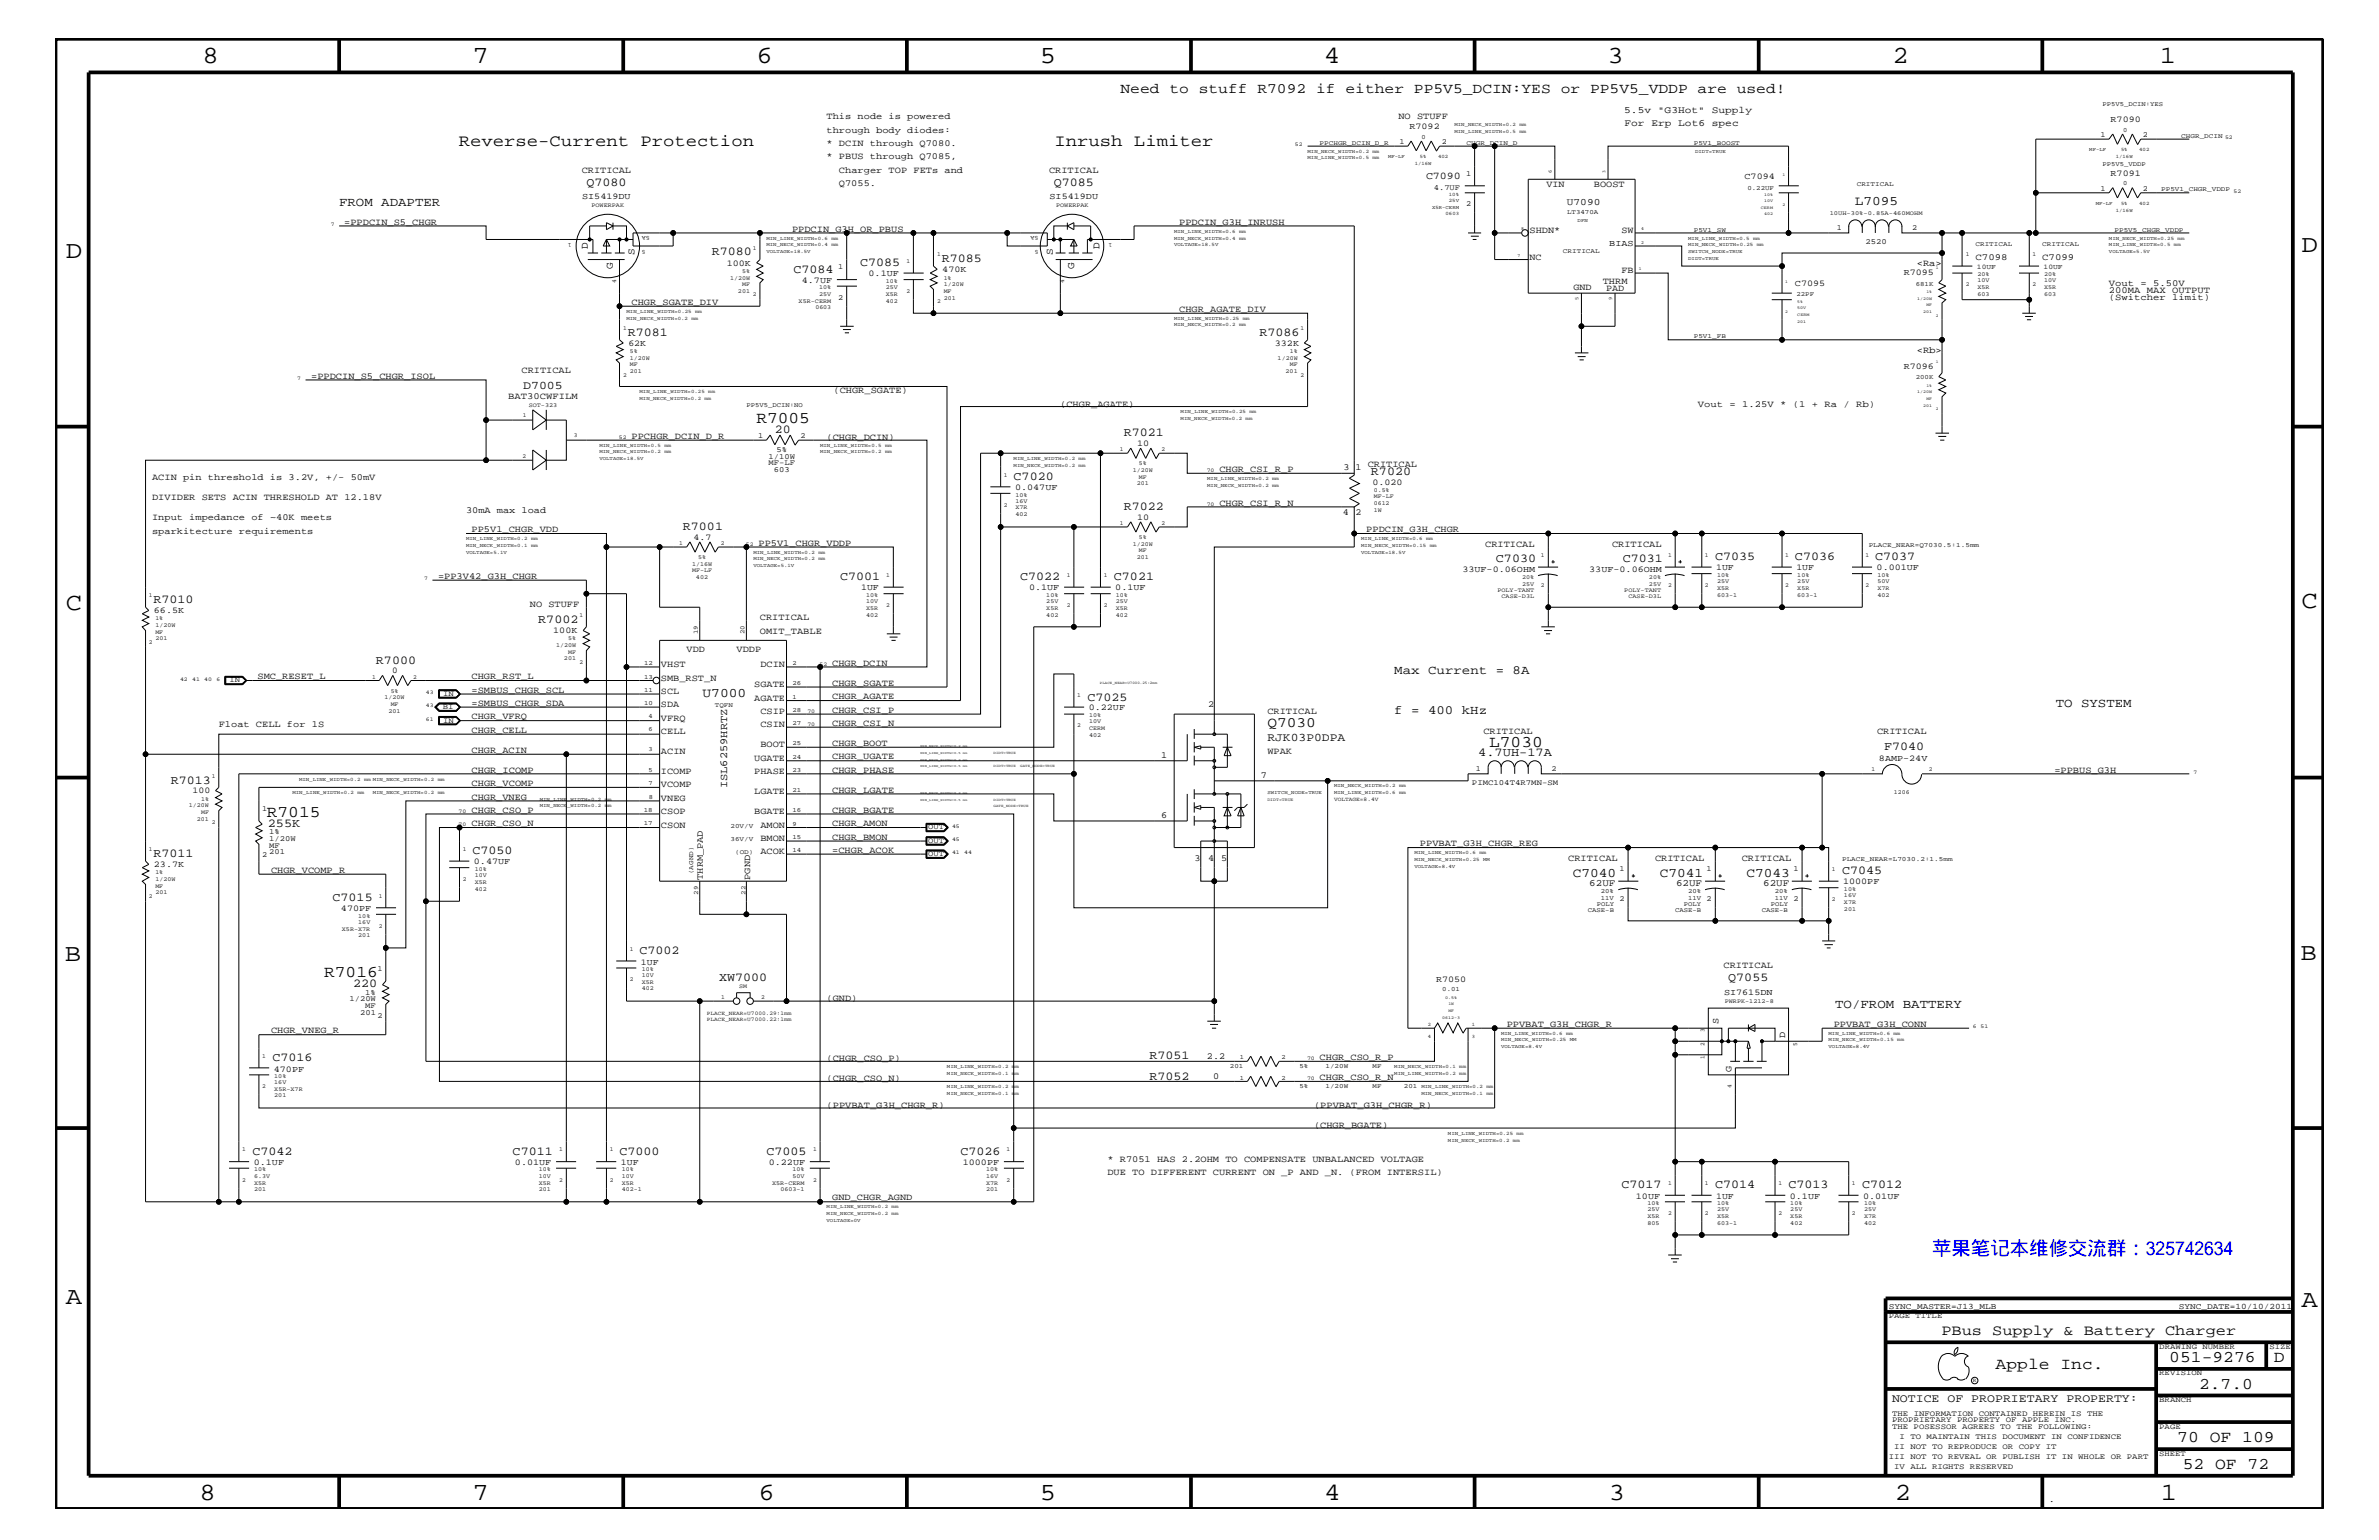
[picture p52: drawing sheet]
<svg xmlns="http://www.w3.org/2000/svg" width="432mm" height="279mm" viewBox="0 0 432 279" stroke-linecap="round" stroke-linejoin="round" font-family="sans-serif">
<defs><g id="words">
<g font-size="4.5">
<text x="36.7" y="11.5">8</text>
<text x="85.8" y="11.5">7</text>
<text x="137.3" y="11.5">6</text>
<text x="188.7" y="11.5">5</text>
<text x="240.3" y="11.5">4</text>
<text x="291.8" y="11.5">3</text>
<text x="343.5" y="11.5">2</text>
<text x="392" y="11.5">1</text>
<text x="11.9" y="46.8">D</text>
<text x="417.7" y="45.7">D</text>
<text x="11.9" y="110.6">C</text>
<text x="417.7" y="110.3">C</text>
<text x="11.8" y="174.3">B</text>
<text x="417.6" y="174.2">B</text>
<text x="11.9" y="236.7">A</text>
<text x="417.7" y="237.1">A</text>
<text x="36.2" y="272.1">8</text>
<text x="85.8" y="272.1">7</text>
<text x="137.7" y="272.1">6</text>
<text x="188.7" y="272.1">5</text>
<text x="240.4" y="272.1">4</text>
<text x="292" y="272.1">3</text>
<text x="343.9" y="272.1">2</text>
<text x="392.2" y="272.1">1</text>
</g>
<text font-size="3.5" fill="#00f" x="350.7" y="227.6">苹果笔记本维修交流群：325742634</text>
<g font-size="3">
<text x="83.3" y="26.5">Reverse-Current Protection</text>
<text x="191.4" y="26.5">Inrush Limiter</text>
<text x="137.3" y="76.8">R7005</text>
<text x="270.3" y="135.5">L7030</text>
<text x="48.4" y="148.2">R7015</text>
<text x="58.8" y="177.3">R7016</text>
<text x="362.2" y="248.4">Apple Inc.</text>
<text x="393.7" y="247.1">051-9276</text>
<text x="399.2" y="252">2.7.0</text>
<text x="412.7" y="247.1">D</text>
<text x="395.2" y="261.6">70 OF 109</text>
<text x="396.2" y="266.6">52 OF 72</text>
</g>
<text font-size="2.7" x="352.4" y="242.3">PBus Supply &amp; Battery Charger</text>
<g font-size="2.6">
<text x="203.4" y="16.8">Need to stuff R7092 if either PP5V5_DCIN:YES or PP5V5_VDDP are used!</text>
<text x="230" y="131.9">Q7030</text>
</g>
<g font-size="2.4">
<text x="336.7" y="37.3">L7095</text>
<text x="127.5" y="126.5">U7000</text>
<text x="285.5" y="159">C7040</text>
<text x="301.2" y="159">C7041</text>
<text x="317" y="159">C7043</text>
</g>
<g font-size="2.3">
<text x="61.6" y="37.4">FROM ADAPTER</text>
<text x="253.1" y="122.3">Max Current = 8A</text>
<text x="253.1" y="129.6">f = 400 kHz</text>
<text x="373.1" y="128.3">TO SYSTEM</text>
<text x="333.1" y="182.9">TO/FROM BATTERY</text>
</g>
<g font-size="2.2">
<text x="106.4" y="33.7">Q7080</text>
<text x="191.3" y="33.7">Q7085</text>
<text x="129.2" y="46.3">R7080</text>
<text x="170.9" y="47.6">R7085</text>
<text x="144" y="49.6">C7084</text>
<text x="156.1" y="48.3">C7085</text>
<text x="114" y="60.9">R7081</text>
<text x="228.6" y="60.9">R7086</text>
<text x="140.6" y="78.5">20</text>
<text x="204" y="79.2">R7021</text>
<text x="184" y="87.1">C7020</text>
<text x="248.8" y="86.2">R7020</text>
<text x="204" y="92.6">R7022</text>
<text x="124" y="96.2">R7001</text>
<text x="311.3" y="101.6">C7035</text>
<text x="325.8" y="101.6">C7036</text>
<text x="340.4" y="101.6">C7037</text>
<text x="152.5" y="105.3">C7001</text>
<text x="185.2" y="105.3">C7022</text>
<text x="202.2" y="105.3">C7021</text>
<text x="271.5" y="102.1">C7030</text>
<text x="294.6" y="102.1">C7031</text>
<text x="27.9" y="109.4">R7010</text>
<text x="97.7" y="113.1">R7002</text>
<text x="68.2" y="120.4">R7000</text>
<text x="197.4" y="127.1">C7025</text>
<text x="268.3" y="137.2">4.7UH-17A</text>
<text x="342" y="136.1">F7040</text>
<text x="31" y="142.2">R7013</text>
<text x="27.9" y="155.5">R7011</text>
<text x="48.6" y="150.1">255K</text>
<text x="85.8" y="155">C7050</text>
<text x="334.3" y="158.6">C7045</text>
<text x="60.4" y="163.5">C7015</text>
<text x="116.1" y="173.2">C7002</text>
<text x="64.1" y="179.1">220</text>
<text x="130.5" y="177.9">XW7000</text>
<text x="313.7" y="178">Q7055</text>
<text x="49.4" y="192.6">C7016</text>
<text x="208.6" y="192.2">R7051</text>
<text x="208.6" y="195.9">R7052</text>
<text x="45.8" y="209.6">C7042</text>
<text x="93" y="209.6">C7011</text>
<text x="112.4" y="209.6">C7000</text>
<text x="139.1" y="209.6">C7005</text>
<text x="174.3" y="209.6">C7026</text>
<text x="294.3" y="215.6">C7017</text>
<text x="311.3" y="215.6">C7014</text>
<text x="324.6" y="215.6">C7013</text>
<text x="338" y="215.6">C7012</text>
</g>
<g font-size="2.1">
<text x="95" y="70.6">D7005</text>
<text x="230" y="134.4">RJK03P0DPA</text>
<text x="343.4" y="254.4">NOTICE OF PROPRIETARY PROPERTY:</text>
</g>
<g font-size="1.9">
<text x="258.8" y="32.5">C7090</text>
<text x="106.7" y="45.2" transform="rotate(-90 106.7 45.2)">D</text>
<text x="115.1" y="46.3" transform="rotate(-90 115.1 46.3)">S</text>
<text x="191.1" y="46.3" transform="rotate(-90 191.1 46.3)">S</text>
<text x="199.6" y="45.2" transform="rotate(-90 199.6 45.2)">D</text>
<text x="111.3" y="48.9" transform="rotate(-90 111.3 48.9)">G</text>
<text x="195" y="48.9" transform="rotate(-90 195 48.9)">G</text>
<text x="132" y="143" transform="rotate(-90 132 143)">ISL6259HRTZ</text>
</g>
<g font-size="1.8">
<text x="294.8" y="20.4">5.5v &quot;G3Hot&quot; Supply</text>
<text x="294.9" y="22.9">For Erp Lot6 spec</text>
<text x="284.4" y="37.2">U7090</text>
<text x="288.5" y="160.7">62UF</text>
<text x="304.2" y="160.7">62UF</text>
<text x="320" y="160.7">62UF</text>
</g>
<g font-size="1.7">
<text x="150" y="21.6">This node is powered</text>
<text x="253.8" y="21.6">NO STUFF</text>
<text x="150" y="24.1">through body diodes:</text>
<text x="150" y="28.9">* PBUS through Q7085,</text>
<text x="150" y="26.5">* DCIN through Q7080.</text>
<text x="105.6" y="31.4">CRITICAL</text>
<text x="152.3" y="33.7">Q7055.</text>
<text x="152.3" y="31.4">Charger TOP FETs and</text>
<text x="190.4" y="31.4">CRITICAL</text>
<text x="280.7" y="34">VIN</text>
<text x="289.3" y="34">BOOST</text>
<text x="62.5" y="40.8">=PPDCIN_S5_CHGR</text>
<text x="214" y="40.8">PPDCIN_G3H_INRUSH</text>
<text x="143.8" y="42">PPDCIN_G3H_OR_PBUS</text>
<text x="277.6" y="47.1">NC</text>
<text x="277.6" y="42.3">SHDN*</text>
<text x="294.3" y="42.3">SW</text>
<text x="358.6" y="47.1">C7098</text>
<text x="370.7" y="47.1">C7099</text>
<text x="285.6" y="52.7">GND</text>
<text x="290.9" y="51.6">THRM</text>
<text x="291.5" y="52.8">PAD</text>
<text x="294.3" y="49.6">FB</text>
<text x="347.9" y="48.3">&lt;Ra&gt;</text>
<text x="382.8" y="51.9">Vout = 5.50V</text>
<text x="382.8" y="53.2">200MA MAX OUTPUT</text>
<text x="114.6" y="55.3">CHGR_SGATE_DIV</text>
<text x="214" y="56.6">CHGR_AGATE_DIV</text>
<text x="382.8" y="54.4">(Switcher limit)</text>
<text x="347.9" y="64">&lt;Rb&gt;</text>
<text x="56.5" y="68.7">=PPDCIN_S5_CHGR_ISOL</text>
<text x="94.7" y="67.7">CRITICAL</text>
<text x="151.3" y="71.3">(CHGR_SGATE)</text>
<text x="92.2" y="72.4">BAT30CWFILM</text>
<text x="192.4" y="73.8">(CHGR_AGATE)</text>
<text x="308.2" y="73.8">Vout = 1.25V * (1 + Ra / Rb)</text>
<text x="114.6" y="79.6">PPCHGR_DCIN_D_R</text>
<text x="150" y="79.9">(CHGR_DCIN)</text>
<text x="27.6" y="87.1">ACIN pin threshold is 3.2V, +/- 50mV</text>
<text x="221.3" y="85.6">CHGR_CSI_R_P</text>
<text x="243.8" y="85.2">3</text>
<text x="246" y="85.2">1</text>
<text x="248.2" y="84.7">CRITICAL</text>
<text x="27.6" y="94.3">Input impedance of ~40K meets</text>
<text x="27.6" y="90.7">DIVIDER SETS ACIN THRESHOLD AT 12.18V</text>
<text x="84.6" y="93.2">30mA max load</text>
<text x="221.3" y="91.7">CHGR_CSI_R_N</text>
<text x="243.8" y="93.5">4</text>
<text x="246" y="93.5">2</text>
<text x="27.6" y="96.8">sparkitecture requirements</text>
<text x="85.6" y="96.5">PP5V1_CHGR_VDD</text>
<text x="137.7" y="99">PP5V1_CHGR_VDDP</text>
<text x="248" y="96.5">PPDCIN_G3H_CHGR</text>
<text x="269.6" y="99.3">CRITICAL</text>
<text x="292.6" y="99.3">CRITICAL</text>
<text x="79.5" y="105">=PP3V42_G3H_CHGR</text>
<text x="96.2" y="110.2">NO STUFF</text>
<text x="137.9" y="112.6">CRITICAL</text>
<text x="124.6" y="118.2">VDD</text>
<text x="133.7" y="118.2">VDDP</text>
<text x="137.9" y="115">OMIT_TABLE</text>
<text x="46.7" y="123.2">SMC_RESET_L</text>
<text x="85.6" y="123.2">CHGR_RST_L</text>
<text x="85.6" y="125.7">=SMBUS_CHGR_SCL</text>
<text x="120" y="121">VHST</text>
<text x="120" y="125.9">SCL</text>
<text x="120" y="123.5">SMB_RST_N</text>
<text x="136.9" y="124.7">SGATE</text>
<text x="138" y="121">DCIN</text>
<text x="151" y="120.8">CHGR_DCIN</text>
<text x="151" y="124.4">CHGR_SGATE</text>
<text x="39.7" y="131.9">Float CELL for 1S</text>
<text x="85.6" y="130.5">CHGR_VFRQ</text>
<text x="85.6" y="128">=SMBUS_CHGR_SDA</text>
<text x="120" y="128.3">SDA</text>
<text x="120" y="130.8">VFRQ</text>
<text x="136.9" y="127.1">AGATE</text>
<text x="138" y="129.6">CSIP</text>
<text x="138" y="131.9">CSIN</text>
<text x="151" y="129.3">CHGR_CSI_P</text>
<text x="151" y="126.9">CHGR_AGATE</text>
<text x="151" y="131.7">CHGR_CSI_N</text>
<text x="219.3" y="128.3">2</text>
<text x="230" y="129.6">CRITICAL</text>
<text x="85.6" y="136.6">CHGR_ACIN</text>
<text x="85.6" y="133">CHGR_CELL</text>
<text x="120" y="136.8">ACIN</text>
<text x="120" y="133.2">CELL</text>
<text x="138" y="135.6">BOOT</text>
<text x="151" y="135.3">CHGR_BOOT</text>
<text x="151" y="137.8">CHGR_UGATE</text>
<text x="210.7" y="137.4">1</text>
<text x="230" y="136.8">WPAK</text>
<text x="269.2" y="133.2">CRITICAL</text>
<text x="340.7" y="133.2">CRITICAL</text>
<text x="85.6" y="142.6">CHGR_VCOMP</text>
<text x="85.6" y="140.2">CHGR_ICOMP</text>
<text x="120" y="140.4">ICOMP</text>
<text x="120" y="142.9">VCOMP</text>
<text x="136.9" y="140.4">PHASE</text>
<text x="136.9" y="138">UGATE</text>
<text x="151" y="143.9">CHGR_LGATE</text>
<text x="151" y="140.2">CHGR_PHASE</text>
<text x="228.9" y="141.1">7</text>
<text x="372.9" y="140.2">=PPBUS_G3H</text>
<text x="85.6" y="145.1">CHGR_VNEG</text>
<text x="85.6" y="149.9">CHGR_CSO_N</text>
<text x="85.6" y="147.5">CHGR_CSO_P</text>
<text x="120" y="145.3">VNEG</text>
<text x="120" y="147.7">CSOP</text>
<text x="136.9" y="144">LGATE</text>
<text x="136.9" y="147.7">BGATE</text>
<text x="151" y="149.9">CHGR_AMON</text>
<text x="151" y="147.5">CHGR_BGATE</text>
<text x="210.7" y="148.4">6</text>
<text x="120" y="150.1">CSON</text>
<text x="138" y="150.1">AMON</text>
<text x="138" y="152.6">BMON</text>
<text x="138" y="155">ACOK</text>
<text x="151" y="152.3">CHGR_BMON</text>
<text x="151" y="154.7">=CHGR_ACOK</text>
<text x="257.7" y="153.5">PPVBAT_G3H_CHGR_REG</text>
<text x="49.2" y="158.4">CHGR_VCOMP_R</text>
<text x="127.6" y="159.6" transform="rotate(-90 127.6 159.6)">THRM_PAD</text>
<text x="136.1" y="159.6" transform="rotate(-90 136.1 159.6)">PGND</text>
<text x="216.8" y="156.2">3</text>
<text x="219.3" y="156.2">4</text>
<text x="221.7" y="156.2">5</text>
<text x="284.6" y="156.2">CRITICAL</text>
<text x="300.4" y="156.2">CRITICAL</text>
<text x="316.1" y="156.2">CRITICAL</text>
<text x="312.8" y="175.6">CRITICAL</text>
<text x="150" y="181.6">(GND)</text>
<text x="311.9" y="185.9" transform="rotate(-90 311.9 185.9)">S</text>
<text x="49.2" y="187.5">CHGR_VNEG_R</text>
<text x="273.5" y="186.3">PPVBAT_G3H_CHGR_R</text>
<text x="324" y="188.3" transform="rotate(-90 324 188.3)">D</text>
<text x="332.8" y="186.3">PPVBAT_G3H_CONN</text>
<text x="150" y="196.2">(CHGR_CSO_N)</text>
<text x="150" y="192.6">(CHGR_CSO_P)</text>
<text x="219.1" y="192.1">2.2</text>
<text x="220.2" y="195.7">0</text>
<text x="239.5" y="195.9">CHGR_CSO_R_N</text>
<text x="239.5" y="192.3">CHGR_CSO_R_P</text>
<text x="314.3" y="194.4" transform="rotate(-90 314.3 194.4)">G</text>
<text x="150" y="201">(PPVBAT_G3H_CHGR_R)</text>
<text x="238.5" y="201">(PPVBAT_G3H_CHGR_R)</text>
<text x="238.5" y="204.7">(CHGR_BGATE)</text>
<text x="201" y="213.2">DUE TO DIFFERENT CURRENT ON _P AND _N. (FROM INTERSIL)</text>
<text x="201" y="210.8">* R7051 HAS 2.2OHM TO COMPENSATE UNBALANCED VOLTAGE</text>
<text x="151" y="217.8">GND_CHGR_AGND</text>
<text x="371.9" y="272.6">.</text>
</g>
<g font-size="1.6">
<text x="255.8" y="23.5">R7092</text>
<text x="383.1" y="22.2">R7090</text>
<text x="316.7" y="32.5">C7094</text>
<text x="383.1" y="31.9">R7091</text>
<text x="105.7" y="36.2">SI5419DU</text>
<text x="190.5" y="36.2">SI5419DU</text>
<text x="292.1" y="44.6">BIAS</text>
<text x="131.9" y="48.2">100K</text>
<text x="145.5" y="51.3">4.7UF</text>
<text x="157.6" y="50.2">0.1UF</text>
<text x="171" y="49.4">470K</text>
<text x="325.8" y="51.9">C7095</text>
<text x="345.5" y="50">R7095</text>
<text x="114" y="62.8">62K</text>
<text x="231.4" y="62.8">332K</text>
<text x="345.5" y="67">R7096</text>
<text x="206.4" y="80.9">10</text>
<text x="184.2" y="88.9">0.047UF</text>
<text x="249.1" y="88">0.020</text>
<text x="206.4" y="94.3">10</text>
<text x="125.9" y="97.9">4.7</text>
<text x="156.3" y="107.1">1UF</text>
<text x="186.8" y="107.1">0.1UF</text>
<text x="202.4" y="107.1">0.1UF</text>
<text x="265.4" y="103.7">33UF-0.06OHM</text>
<text x="288.5" y="103.7">33UF-0.06OHM</text>
<text x="311.5" y="103.5">1UF</text>
<text x="326.1" y="103.5">1UF</text>
<text x="340.6" y="103.5">0.001UF</text>
<text x="27.9" y="111.2">66.5K</text>
<text x="100.4" y="114.8">100K</text>
<text x="71.2" y="122.1">0</text>
<text x="197.6" y="128.9">0.22UF</text>
<text x="35" y="144">100</text>
<text x="341" y="138">8AMP-24V</text>
<text x="27.9" y="157.3">23.7K</text>
<text x="86" y="156.8">0.47UF</text>
<text x="334.5" y="160.5">1000PF</text>
<text x="61.9" y="165.3">470PF</text>
<text x="116.3" y="175">1UF</text>
<text x="260.6" y="178.2">R7050</text>
<text x="312.9" y="180.5">SI7615DN</text>
<text x="49.7" y="194.4">470PF</text>
<text x="46.1" y="211.4">0.1UF</text>
<text x="93.5" y="211.4">0.01UF</text>
<text x="112.7" y="211.4">1UF</text>
<text x="139.5" y="211.4">0.22UF</text>
<text x="174.8" y="211.4">1000PF</text>
<text x="296.9" y="217.5">10UF</text>
<text x="311.5" y="217.5">1UF</text>
<text x="324.9" y="217.5">0.1UF</text>
<text x="338.2" y="217.5">0.01UF</text>
</g>
<g font-size="1.5">
<text x="342.8" y="237.4">SYNC_MASTER=J13_MLB</text>
<text x="395.5" y="237.4">SYNC_DATE=10/10/2011</text>
</g>
<g font-size="1.4">
<text x="254" y="26.1">1</text>
<text x="261.7" y="26.1">2</text>
<text x="381.3" y="24.9">1</text>
<text x="389" y="24.9">2</text>
<text x="260.3" y="34.4">4.7UF</text>
<text x="266.1" y="31.9">1</text>
<text x="381.3" y="34.7">1</text>
<text x="389" y="34.7">2</text>
<text x="266.1" y="37.4">2</text>
<text x="333.4" y="41.7">1</text>
<text x="347" y="41.7">2</text>
<text x="338.6" y="44.2">2520</text>
<text x="152.1" y="48.9">1</text>
<text x="152.1" y="54.4">2</text>
<text x="137.6" y="79.4">1</text>
<text x="139.5" y="83.3">1/10W</text>
<text x="140.9" y="82">5%</text>
<text x="145.3" y="79.4">2</text>
<text x="139.5" y="84.4">MF-LF</text>
<text x="140.5" y="85.6">603</text>
<text x="41.7" y="123.8">IN</text>
<text x="80.3" y="128.7">BI</text>
<text x="80.4" y="126.3">IN</text>
<text x="80.4" y="131.1">IN</text>
<text x="267.2" y="142.4">PIMC104T4R7MN-SM</text>
<text x="267.9" y="139.8">1</text>
<text x="281.6" y="139.8">2</text>
<text x="47.6" y="147.1">1</text>
<text x="47.6" y="155.6">2</text>
<text x="48.9" y="151.3">1%</text>
<text x="48.9" y="153.8">MF</text>
<text x="48.9" y="152.6">1/20W</text>
<text x="48.9" y="155">201</text>
<text x="168.5" y="152.9">OUT</text>
<text x="168.5" y="150.5">OUT</text>
<text x="168.5" y="155.4">OUT</text>
<text x="294" y="158">1</text>
<text x="309.7" y="158">1</text>
<text x="325.5" y="158">1</text>
<text x="294" y="163.5">2</text>
<text x="309.7" y="163.5">2</text>
<text x="325.5" y="163.5">2</text>
<text x="68.5" y="176.2">1</text>
<text x="63.4" y="181.6">1/20W</text>
<text x="65.4" y="184.1">201</text>
<text x="66.3" y="180.5">1%</text>
<text x="66.3" y="182.9">MF</text>
<text x="68.5" y="184.7">2</text>
<text x="342.8" y="239.2">PAGE TITLE</text>
<text x="391.9" y="244.7">DRAWING NUMBER</text>
<text x="411.9" y="244.7">SIZE</text>
<text x="391.9" y="249.5">REVISION</text>
<text x="343.4" y="256.8">THE INFORMATION CONTAINED HEREIN IS THE</text>
<text x="391.9" y="254.4">BRANCH</text>
<text x="343.4" y="258">PROPRIETARY PROPERTY OF APPLE INC.</text>
<text x="343.4" y="259.3">THE POSESSOR AGREES TO THE FOLLOWING:</text>
<text x="343.8" y="262.9">II NOT TO REPRODUCE OR COPY IT</text>
<text x="344.8" y="261.1">I TO MAINTAIN THIS DOCUMENT IN CONFIDENCE</text>
<text x="391.9" y="259.3">PAGE</text>
<text x="342.8" y="264.7">III NOT TO REVEAL OR PUBLISH IT IN WHOLE OR PART</text>
<text x="343.8" y="266.6">IV ALL RIGHTS RESERVED</text>
<text x="391.9" y="264.1">SHEET</text>
</g>
<g font-size="1.3">
<text x="358.8" y="48.9">10UF</text>
<text x="370.9" y="48.9">10UF</text>
</g>
<g font-size="1.2">
<text x="381.6" y="19.2">PP5V5_DCIN:YES</text>
<text x="385.4" y="24">0</text>
<text x="239.5" y="26.3">PPCHGR_DCIN_D_R</text>
<text x="258" y="25.2">0</text>
<text x="266.2" y="26.3">CHGR_DCIN_D</text>
<text x="307.4" y="26.3">P5V1_BOOST</text>
<text x="395.9" y="25">CHGR_DCIN</text>
<text x="317.2" y="34.4">0.22UF</text>
<text x="337" y="33.7">CRITICAL</text>
<text x="381.6" y="30.2">PP5V5_VDDP</text>
<text x="385.4" y="33.6">0</text>
<text x="392.3" y="34.7">PP5V1_CHGR_VDDP</text>
<text x="284.4" y="38.9">LT3470A</text>
<text x="283.7" y="45.9">CRITICAL</text>
<text x="307.4" y="42">P5V1_SW</text>
<text x="358.6" y="44.6">CRITICAL</text>
<text x="370.7" y="44.6">CRITICAL</text>
<text x="383.8" y="42">PP5V5_CHGR_VDDP</text>
<text x="326.1" y="53.8">22PF</text>
<text x="347.7" y="51.8">681K</text>
<text x="307.4" y="61.4">P5V1_FB</text>
<text x="347.7" y="68.8">200K</text>
<text x="135.5" y="73.8">PP5V5_DCIN:NO</text>
<text x="339.2" y="99.3">PLACE_NEAR=Q7030.5:1.5mm</text>
<text x="126.7" y="115.1" transform="rotate(-90 126.7 115.1)">19</text>
<text x="135.1" y="115.1" transform="rotate(-90 135.1 115.1)">20</text>
<text x="116.9" y="120.7">12</text>
<text x="116.9" y="125.5">11</text>
<text x="116.9" y="123.1">13</text>
<text x="143.8" y="120.7">2</text>
<text x="143.8" y="124.3">26</text>
<text x="116.9" y="128">10</text>
<text x="117.7" y="130.2">4</text>
<text x="129.8" y="128.2">TQFN</text>
<text x="143.8" y="126.8">1</text>
<text x="143.8" y="131.6">27</text>
<text x="143.8" y="129.1">28</text>
<text x="117.7" y="136.3">3</text>
<text x="117.7" y="132.7">6</text>
<text x="143.8" y="135.2">25</text>
<text x="143.8" y="137.7">24</text>
<text x="117.7" y="140">5</text>
<text x="117.7" y="142.4">7</text>
<text x="143.8" y="143.7">21</text>
<text x="143.8" y="140.1">23</text>
<text x="116.8" y="149.6">17</text>
<text x="116.8" y="147.3">18</text>
<text x="117.8" y="144.9">8</text>
<text x="143.8" y="149.8">9</text>
<text x="143.8" y="147.3">16</text>
<text x="132.6" y="150.1">20V/V</text>
<text x="132.6" y="152.6">36V/V</text>
<text x="133.4" y="155">(OD)</text>
<text x="143.8" y="154.6">14</text>
<text x="143.8" y="152.2">15</text>
<text x="125.8" y="158.6" transform="rotate(-90 125.8 158.6)">(AGND)</text>
<text x="290.6" y="162">20%</text>
<text x="306.4" y="162">20%</text>
<text x="322.2" y="162">20%</text>
<text x="334.3" y="156.2">PLACE_NEAR=L7030.2:1.5mm</text>
<text x="126.7" y="162.3" transform="rotate(-90 126.7 162.3)">29</text>
<text x="135.3" y="162.3" transform="rotate(-90 135.3 162.3)">22</text>
<text x="288.2" y="165.6">CASE-B</text>
<text x="289.8" y="164.4">POLY</text>
<text x="290.6" y="163.3">11V</text>
<text x="304" y="165.6">CASE-B</text>
<text x="305.6" y="164.4">POLY</text>
<text x="306.4" y="163.3">11V</text>
<text x="319.8" y="165.6">CASE-B</text>
<text x="321.4" y="164.4">POLY</text>
<text x="322.2" y="163.3">11V</text>
<text x="261.8" y="179.9">0.01</text>
<text x="223.2" y="193.7">201</text>
<text x="225" y="192.2">1</text>
<text x="225" y="195.9">1</text>
<text x="232.6" y="192.2">2</text>
<text x="232.6" y="195.9">2</text>
<text x="235.8" y="193.7">5%</text>
<text x="235.8" y="197.4">5%</text>
<text x="240.6" y="193.7">1/20W</text>
<text x="240.6" y="197.4">1/20W</text>
<text x="249.1" y="193.7">MF</text>
<text x="249.1" y="197.4">MF</text>
<text x="254.8" y="197.4">201</text>
</g>
<g font-size="1.1">
<text x="107.4" y="37.6">POWERPAK</text>
<text x="191.7" y="37.6">POWERPAK</text>
<text x="332.1" y="39">10UH-30%-0.85A-460MOHM</text>
<text x="103.7" y="44.1" transform="rotate(-180 103.7 44.1)">1</text>
<text x="117.2" y="45.3" transform="rotate(-180 117.2 45.3)">5</text>
<text x="117.9" y="42.9" transform="rotate(-180 117.9 42.9)">5A</text>
<text x="136.7" y="45.3">1</text>
<text x="164.5" y="47.7">1</text>
<text x="170.1" y="46.5">1</text>
<text x="188.5" y="42.9" transform="rotate(-180 188.5 42.9)">5A</text>
<text x="188.5" y="45.3" transform="rotate(-180 188.5 45.3)">5</text>
<text x="201.8" y="44.1" transform="rotate(-180 201.8 44.1)">1</text>
<text x="356.8" y="46.5">1</text>
<text x="368.9" y="46.5">1</text>
<text x="111.8" y="51.4" transform="rotate(-90 111.8 51.4)">4</text>
<text x="132.5" y="50.7">1/20W</text>
<text x="133.9" y="53.2">201</text>
<text x="134.7" y="51.9">MF</text>
<text x="134.7" y="49.6">5%</text>
<text x="136.7" y="53.8">2</text>
<text x="148.7" y="52.5">10%</text>
<text x="148.7" y="53.6">25V</text>
<text x="160.8" y="51.3">10%</text>
<text x="160.8" y="52.4">25V</text>
<text x="160.8" y="53.6">X5R</text>
<text x="164.5" y="53.2">2</text>
<text x="171.3" y="51.9">1/20W</text>
<text x="171.3" y="53.2">MF</text>
<text x="171.3" y="50.7">1%</text>
<text x="193.1" y="51.4" transform="rotate(-90 193.1 51.4)">4</text>
<text x="356.8" y="51.9">2</text>
<text x="358.9" y="53.6">603</text>
<text x="358.9" y="51.3">10V</text>
<text x="358.9" y="52.4">X5R</text>
<text x="358.9" y="50.2">20%</text>
<text x="368.9" y="51.9">2</text>
<text x="371" y="53.6">603</text>
<text x="371" y="51.3">10V</text>
<text x="371" y="52.4">X5R</text>
<text x="371" y="50.2">20%</text>
<text x="113.1" y="59.8">1</text>
<text x="144.9" y="54.9">X5R-CERM</text>
<text x="148" y="56.1">0603</text>
<text x="160.8" y="54.9">402</text>
<text x="170.1" y="55">2</text>
<text x="171.3" y="54.4">201</text>
<text x="236.1" y="59.8">1</text>
<text x="114.3" y="64">5%</text>
<text x="114.3" y="65.3">1/20W</text>
<text x="231.9" y="65.3">1/20W</text>
<text x="234.1" y="64">1%</text>
<text x="113.1" y="68.4">2</text>
<text x="114.3" y="66.5">MF</text>
<text x="114.3" y="67.7">201</text>
<text x="233.3" y="67.7">201</text>
<text x="234.1" y="66.5">MF</text>
<text x="236.1" y="68.4">2</text>
<text x="94.9" y="75.7">1</text>
<text x="96" y="73.8">SOT-323</text>
<text x="94.8" y="83.1">2</text>
<text x="104.1" y="79.4">3</text>
<text x="203.3" y="81.9">1</text>
<text x="210.8" y="81.9">2</text>
<text x="182.2" y="86.5">1</text>
<text x="205.6" y="85.6">1/20W</text>
<text x="206.3" y="88.1">201</text>
<text x="206.7" y="84.4">5%</text>
<text x="206.7" y="86.9">MF</text>
<text x="249.3" y="89.2">0.5%</text>
<text x="182.2" y="92">2</text>
<text x="184.3" y="90.1">10%</text>
<text x="184.3" y="93.7">402</text>
<text x="184.3" y="92.4">X7R</text>
<text x="184.3" y="91.2">16V</text>
<text x="203.3" y="95.2">1</text>
<text x="210.8" y="95.2">2</text>
<text x="249.3" y="91.6">0612</text>
<text x="249.3" y="92.8">1W</text>
<text x="249.3" y="90.4">MF-LF</text>
<text x="123.3" y="98.8">1</text>
<text x="126.7" y="101.4">5%</text>
<text x="130.8" y="98.8">2</text>
<text x="205.6" y="99">1/20W</text>
<text x="206.3" y="101.4">201</text>
<text x="206.7" y="100.2">MF</text>
<text x="206.7" y="97.7">5%</text>
<text x="279.7" y="101">1</text>
<text x="302.8" y="101">1</text>
<text x="309.5" y="101">1</text>
<text x="324" y="101">1</text>
<text x="338.6" y="101">1</text>
<text x="125.6" y="103.8">MF-LF</text>
<text x="125.6" y="102.6">1/16W</text>
<text x="126.3" y="105">402</text>
<text x="160.9" y="104.7">1</text>
<text x="193.6" y="104.7">1</text>
<text x="200.3" y="104.7">1</text>
<text x="271.8" y="107.4">POLY-TANT</text>
<text x="276.3" y="106.3">25V</text>
<text x="276.3" y="105">20%</text>
<text x="279.7" y="106.5">2</text>
<text x="294.8" y="107.4">POLY-TANT</text>
<text x="299.3" y="106.3">25V</text>
<text x="299.3" y="105">20%</text>
<text x="302.8" y="106.5">2</text>
<text x="309.5" y="106.5">2</text>
<text x="311.7" y="104.7">10%</text>
<text x="311.7" y="105.8">25V</text>
<text x="311.7" y="107">X5R</text>
<text x="324" y="106.5">2</text>
<text x="326.2" y="104.7">10%</text>
<text x="326.2" y="107">X5R</text>
<text x="326.2" y="105.8">25V</text>
<text x="338.6" y="106.5">2</text>
<text x="340.8" y="104.7">10%</text>
<text x="340.8" y="105.8">50V</text>
<text x="340.8" y="107">X7R</text>
<text x="27" y="108.3">1</text>
<text x="28.2" y="113.7">1/20W</text>
<text x="28.2" y="112.6">1%</text>
<text x="105.2" y="112">1</text>
<text x="157.2" y="109.4">10V</text>
<text x="157.2" y="111.9">402</text>
<text x="157.2" y="108.3">10%</text>
<text x="157.2" y="110.6">X5R</text>
<text x="160.9" y="110.2">2</text>
<text x="189.9" y="109.4">25V</text>
<text x="189.9" y="108.3">10%</text>
<text x="189.9" y="110.6">X5R</text>
<text x="189.9" y="111.9">402</text>
<text x="193.6" y="110.2">2</text>
<text x="200.3" y="110.2">2</text>
<text x="202.5" y="111.9">402</text>
<text x="202.5" y="109.4">25V</text>
<text x="202.5" y="110.6">X5R</text>
<text x="202.5" y="108.3">10%</text>
<text x="272.5" y="108.6">CASE-D3L</text>
<text x="295.6" y="108.6">CASE-D3L</text>
<text x="311.7" y="108.2">603-1</text>
<text x="326.2" y="108.2">603-1</text>
<text x="340.8" y="108.2">402</text>
<text x="27" y="116.8">2</text>
<text x="28.2" y="115">MF</text>
<text x="28.2" y="116.2">201</text>
<text x="100.9" y="117.4">1/20W</text>
<text x="102.4" y="119.8">201</text>
<text x="103.1" y="118.6">MF</text>
<text x="103.1" y="116.2">5%</text>
<text x="67.6" y="123.1">1</text>
<text x="70.9" y="125.7">5%</text>
<text x="75" y="123.1">2</text>
<text x="105.2" y="120.4">2</text>
<text x="69.8" y="126.9">1/20W</text>
<text x="70.5" y="129.3">201</text>
<text x="70.9" y="128">MF</text>
<text x="195.5" y="126.5">1</text>
<text x="195.5" y="131.9">2</text>
<text x="197.7" y="131.3">10V</text>
<text x="197.7" y="130.2">10%</text>
<text x="197.7" y="132.4">CERM</text>
<text x="197.7" y="133.6">402</text>
<text x="38.4" y="141.1">1</text>
<text x="339.7" y="139.8">1</text>
<text x="350.1" y="139.8">2</text>
<text x="34.3" y="146.5">1/20W</text>
<text x="35.7" y="149">201</text>
<text x="36.5" y="147.7">MF</text>
<text x="36.5" y="145.3">1%</text>
<text x="38.4" y="149.5">2</text>
<text x="343.7" y="144">1206</text>
<text x="27" y="154.4">1</text>
<text x="84" y="154.4">1</text>
<text x="28.2" y="159.9">1/20W</text>
<text x="28.2" y="158.6">1%</text>
<text x="28.2" y="161.1">MF</text>
<text x="84" y="159.9">2</text>
<text x="86.2" y="158">10%</text>
<text x="86.2" y="159.1">10V</text>
<text x="86.2" y="160.3">X5R</text>
<text x="86.2" y="161.6">402</text>
<text x="332.5" y="158">1</text>
<text x="334.7" y="161.7">10%</text>
<text x="27" y="162.8">2</text>
<text x="28.2" y="162.2">201</text>
<text x="65" y="166.5">10%</text>
<text x="65" y="167.6">16V</text>
<text x="68.7" y="162.8">1</text>
<text x="332.5" y="163.5">2</text>
<text x="334.7" y="165.2">201</text>
<text x="334.7" y="163.9">X7R</text>
<text x="334.7" y="162.8">16V</text>
<text x="62.1" y="168.9">X5R-X7R</text>
<text x="65" y="170">201</text>
<text x="68.7" y="168.3">2</text>
<text x="114.3" y="172.6">1</text>
<text x="114.3" y="178">2</text>
<text x="116.5" y="176.2">10%</text>
<text x="116.5" y="179.7">402</text>
<text x="116.5" y="178.5">X5R</text>
<text x="116.5" y="177.3">10V</text>
<text x="134.2" y="179.3">SM</text>
<text x="130.9" y="181.3">1</text>
<text x="138.2" y="181.3">2</text>
<text x="313.1" y="181.9">PWRPK-1212-8</text>
<text x="47.6" y="192">1</text>
<text x="309.4" y="189.8" transform="rotate(-90 309.4 189.8)">2</text>
<text x="309.4" y="187.3" transform="rotate(-90 309.4 187.3)">3</text>
<text x="326.2" y="189.9" transform="rotate(-90 326.2 189.9)">5</text>
<text x="47.6" y="197.4">2</text>
<text x="49.8" y="197.9">X5R-X7R</text>
<text x="49.8" y="195.6">10%</text>
<text x="49.8" y="196.7">16V</text>
<text x="309.4" y="192.1" transform="rotate(-90 309.4 192.1)">1</text>
<text x="314.3" y="197.4" transform="rotate(-90 314.3 197.4)">4</text>
<text x="49.8" y="199.1">201</text>
<text x="43.9" y="208.9">1</text>
<text x="101.5" y="208.9">1</text>
<text x="110.7" y="208.9">1</text>
<text x="147.6" y="208.9">1</text>
<text x="182.7" y="208.9">1</text>
<text x="43.9" y="214.4">2</text>
<text x="46.1" y="213.6">6.3V</text>
<text x="46.1" y="212.5">10%</text>
<text x="46.1" y="214.9">X5R</text>
<text x="97.8" y="212.5">10%</text>
<text x="97.8" y="213.6">10V</text>
<text x="97.8" y="214.9">X5R</text>
<text x="101.5" y="214.4">2</text>
<text x="110.7" y="214.4">2</text>
<text x="112.9" y="212.5">10%</text>
<text x="112.9" y="213.6">10V</text>
<text x="112.9" y="214.9">X5R</text>
<text x="140.1" y="214.9">X5R-CERM</text>
<text x="143.8" y="213.6">50V</text>
<text x="143.8" y="212.5">10%</text>
<text x="147.6" y="214.4">2</text>
<text x="179" y="213.6">16V</text>
<text x="179" y="212.5">10%</text>
<text x="179" y="214.9">X7R</text>
<text x="182.7" y="214.4">2</text>
<text x="302.8" y="215">1</text>
<text x="309.5" y="215">1</text>
<text x="322.8" y="215">1</text>
<text x="336.1" y="215">1</text>
<text x="46.1" y="216.1">201</text>
<text x="97.8" y="216.1">201</text>
<text x="112.9" y="216.1">402-1</text>
<text x="141.6" y="216.1">0603-1</text>
<text x="179" y="216.1">201</text>
<text x="299" y="218.6">10%</text>
<text x="299" y="219.7">25V</text>
<text x="299" y="220.9">X5R</text>
<text x="302.8" y="220.4">2</text>
<text x="309.5" y="220.4">2</text>
<text x="311.7" y="218.6">10%</text>
<text x="311.7" y="219.7">25V</text>
<text x="311.7" y="220.9">X5R</text>
<text x="322.8" y="220.4">2</text>
<text x="325" y="218.6">10%</text>
<text x="325" y="220.9">X5R</text>
<text x="325" y="219.7">25V</text>
<text x="336.1" y="220.4">2</text>
<text x="338.3" y="218.6">10%</text>
<text x="338.3" y="219.7">25V</text>
<text x="338.3" y="220.9">X7R</text>
<text x="299" y="222.2">805</text>
<text x="311.7" y="222.2">603-1</text>
<text x="325" y="222.2">402</text>
<text x="338.3" y="222.2">402</text>
</g>
<g font-size="1">
<text x="235" y="26.5">52</text>
<text x="403.9" y="25.3">52</text>
<text x="405.4" y="35">52</text>
<text x="60" y="41">7</text>
<text x="53.9" y="68.9">7</text>
<text x="112.3" y="79.6">52</text>
<text x="219" y="85.6">70</text>
<text x="219" y="91.7">70</text>
<text x="135.4" y="99">52</text>
<text x="77" y="105.3">7</text>
<text x="32.7" y="123.5">42</text>
<text x="34.9" y="123.5">41</text>
<text x="37.1" y="123.5">40</text>
<text x="39.3" y="123.5">6</text>
<text x="77.3" y="125.9">43</text>
<text x="148.8" y="120.8">52</text>
<text x="77.3" y="128.3">43</text>
<text x="77.3" y="130.8">61</text>
<text x="146.6" y="129.3">70</text>
<text x="146.6" y="131.7">70</text>
<text x="398.1" y="140.4">7</text>
<text x="83.2" y="149.9">70</text>
<text x="83.2" y="147.5">70</text>
<text x="242.1" y="145.3">VOLTAGE=8.4V</text>
<text x="172.8" y="152.6">45</text>
<text x="172.8" y="150.1">45</text>
<text x="172.8" y="155">41</text>
<text x="175" y="155">44</text>
<text x="128.3" y="185.3">PLACE_NEAR=U7000.22:1mm</text>
<text x="128.3" y="184.1">PLACE_NEAR=U7000.29:1mm</text>
<text x="358.1" y="186.5">6</text>
<text x="359.5" y="186.5">51</text>
<text x="237.2" y="195.9">70</text>
<text x="237.2" y="192.3">70</text>
<text x="358.1" y="250.7">R</text>
</g>
<g font-size=".9">
<text x="264" y="22.9">MIN_NECK_WIDTH=0.2 mm</text>
<text x="237.3" y="27.7">MIN_NECK_WIDTH=0.2 mm</text>
<text x="237.3" y="28.9">MIN_LINE_WIDTH=0.5 mm</text>
<text x="252" y="28.6">MF-LF</text>
<text x="256.8" y="29.9">1/16W</text>
<text x="257.7" y="28.6">5%</text>
<text x="261" y="28.6">402</text>
<text x="264" y="24.1">MIN_LINE_WIDTH=0.5 mm</text>
<text x="307.7" y="27.7">DIDT=TRUE</text>
<text x="379.2" y="27.5">MF-LF</text>
<text x="384" y="28.6">1/16W</text>
<text x="385" y="27.5">5%</text>
<text x="388.3" y="27.5">402</text>
<text x="263" y="35.6">10%</text>
<text x="281.7" y="31.4" transform="rotate(-90 281.7 31.4)">6</text>
<text x="259.9" y="37.9">X5R-CERM</text>
<text x="262.4" y="39.1">0603</text>
<text x="263" y="36.7">25V</text>
<text x="286.3" y="40.3">DFN</text>
<text x="380.4" y="37.2">MF-LF</text>
<text x="384" y="38.4">1/16W</text>
<text x="385" y="37.2">5%</text>
<text x="388.3" y="37.2">402</text>
<text x="139.1" y="45.9">VOLTAGE=18.5V</text>
<text x="139.1" y="44.6">MIN_NECK_WIDTH=0.4 mm</text>
<text x="139.1" y="43.5">MIN_LINE_WIDTH=0.6 mm</text>
<text x="213.1" y="44.6">VOLTAGE=18.5V</text>
<text x="213.1" y="43.5">MIN_NECK_WIDTH=0.4 mm</text>
<text x="213.1" y="42.3">MIN_LINE_WIDTH=0.6 mm</text>
<text x="306.4" y="44.6">MIN_NECK_WIDTH=0.25 mm</text>
<text x="306.4" y="45.9">SWITCH_NODE=TRUE</text>
<text x="306.4" y="47.1">DIDT=TRUE</text>
<text x="306.4" y="43.5">MIN_LINE_WIDTH=0.5 mm</text>
<text x="382.8" y="43.5">MIN_NECK_WIDTH=0.25 mm</text>
<text x="382.8" y="45.9">VOLTAGE=5.5V</text>
<text x="382.8" y="44.6">MIN_LINE_WIDTH=0.5 mm</text>
<text x="113.7" y="56.8">MIN_LINE_WIDTH=0.25 mm</text>
<text x="113.7" y="58">MIN_NECK_WIDTH=0.2 mm</text>
<text x="213.1" y="58">MIN_LINE_WIDTH=0.25 mm</text>
<text x="213.1" y="59.2">MIN_NECK_WIDTH=0.2 mm</text>
<text x="286.5" y="54.5" transform="rotate(-90 286.5 54.5)">5</text>
<text x="292.6" y="54.5" transform="rotate(-90 292.6 54.5)">9</text>
<text x="116.1" y="71.3">MIN_LINE_WIDTH=0.25 mm</text>
<text x="116.1" y="72.6">MIN_NECK_WIDTH=0.2 mm</text>
<text x="214.3" y="75">MIN_LINE_WIDTH=0.25 mm</text>
<text x="214.3" y="76.2">MIN_NECK_WIDTH=0.2 mm</text>
<text x="108.8" y="83.5">VOLTAGE=18.5V</text>
<text x="108.8" y="82.2">MIN_NECK_WIDTH=0.2 mm</text>
<text x="108.8" y="81.1">MIN_LINE_WIDTH=0.5 mm</text>
<text x="148.8" y="81.1">MIN_LINE_WIDTH=0.5 mm</text>
<text x="148.8" y="82.2">MIN_NECK_WIDTH=0.2 mm</text>
<text x="184" y="83.5">MIN_LINE_WIDTH=0.2 mm</text>
<text x="184" y="84.7">MIN_NECK_WIDTH=0.2 mm</text>
<text x="219.1" y="88.3">MIN_NECK_WIDTH=0.2 mm</text>
<text x="219.1" y="87.1">MIN_LINE_WIDTH=0.2 mm</text>
<text x="84.6" y="98">MIN_LINE_WIDTH=0.2 mm</text>
<text x="84.6" y="100.4">VOLTAGE=5.1V</text>
<text x="84.6" y="99.3">MIN_NECK_WIDTH=0.1 mm</text>
<text x="136.7" y="101.6">MIN_NECK_WIDTH=0.2 mm</text>
<text x="136.7" y="100.4">MIN_LINE_WIDTH=0.2 mm</text>
<text x="247.1" y="99.3">MIN_NECK_WIDTH=0.15 mm</text>
<text x="247.1" y="100.4">VOLTAGE=18.5V</text>
<text x="247.1" y="98">MIN_LINE_WIDTH=0.6 mm</text>
<text x="136.7" y="102.9">VOLTAGE=5.1V</text>
<text x="54.3" y="141.7">MIN_LINE_WIDTH=0.2 mm MIN_NECK_WIDTH=0.2 mm</text>
<text x="242.1" y="142.9">MIN_NECK_WIDTH=0.2 mm</text>
<text x="53.1" y="144">MIN_LINE_WIDTH=0.2 mm</text>
<text x="67.6" y="144">MIN_NECK_WIDTH=0.2 mm</text>
<text x="98" y="145.3">MIN_LINE_WIDTH=0.2 mm</text>
<text x="98" y="146.5">MIN_NECK_WIDTH=0.2 mm</text>
<text x="230" y="144">SWITCH_NODE=TRUE</text>
<text x="242.1" y="144">MIN_LINE_WIDTH=0.6 mm</text>
<text x="256.7" y="155">MIN_LINE_WIDTH=0.6 mm</text>
<text x="256.7" y="156.2">MIN_NECK_WIDTH=0.25 MM</text>
<text x="256.7" y="157.4">VOLTAGE=8.4V</text>
<text x="259.2" y="186.1">2</text>
<text x="259.2" y="188.4">4</text>
<text x="267.1" y="186.1">1</text>
<text x="267.1" y="188.4">3</text>
<text x="272.5" y="187.7">MIN_LINE_WIDTH=0.6 mm</text>
<text x="272.5" y="190.2">VOLTAGE=8.4V</text>
<text x="272.5" y="188.9">MIN_NECK_WIDTH=0.25 MM</text>
<text x="331.9" y="187.7">MIN_LINE_WIDTH=0.6 mm</text>
<text x="331.9" y="190.2">VOLTAGE=8.4V</text>
<text x="331.9" y="188.9">MIN_NECK_WIDTH=0.15 mm</text>
<text x="171.9" y="197.4">MIN_LINE_WIDTH=0.2 mm</text>
<text x="171.9" y="193.7">MIN_LINE_WIDTH=0.2 mm</text>
<text x="171.9" y="195">MIN_NECK_WIDTH=0.1 mm</text>
<text x="253.1" y="193.7">MIN_NECK_WIDTH=0.1 mm</text>
<text x="253.1" y="195">MIN_LINE_WIDTH=0.2 mm</text>
<text x="258" y="197.4">MIN_LINE_WIDTH=0.2 mm</text>
<text x="171.9" y="198.7">MIN_NECK_WIDTH=0.1 mm</text>
<text x="258" y="198.7">MIN_NECK_WIDTH=0.1 mm</text>
<text x="262.8" y="205.9">MIN_LINE_WIDTH=0.25 mm</text>
<text x="262.8" y="207.1">MIN_NECK_WIDTH=0.2 mm</text>
<text x="150" y="220.4">MIN_NECK_WIDTH=0.2 mm</text>
<text x="150" y="219.2">MIN_LINE_WIDTH=0.2 mm</text>
<text x="150" y="221.7">VOLTAGE=0V</text>
</g>
<g font-size=".8">
<text x="291.4" y="31.4" transform="rotate(-90 291.4 31.4)">3</text>
<text x="320.2" y="35.6">10%</text>
<text x="323.5" y="31.9">1</text>
<text x="276.1" y="41.8">8</text>
<text x="297.9" y="41.8">4</text>
<text x="319.6" y="37.9">CERM</text>
<text x="320.2" y="36.7">10V</text>
<text x="320.2" y="39.1">402</text>
<text x="323.5" y="37.4">2</text>
<text x="275.4" y="46.6">7</text>
<text x="297.9" y="44.2">2</text>
<text x="297.4" y="49.1">1</text>
<text x="324" y="51.3">1</text>
<text x="349.7" y="53.2">1%</text>
<text x="351.4" y="48.9">1</text>
<text x="324" y="56.8">2</text>
<text x="326.2" y="55">5%</text>
<text x="326.2" y="57.3">CERM</text>
<text x="326.2" y="56.1">50V</text>
<text x="326.2" y="58.5">201</text>
<text x="348" y="54.4">1/20W</text>
<text x="349.1" y="56.8">201</text>
<text x="349.7" y="55.6">MF</text>
<text x="351.4" y="57.4">2</text>
<text x="351.4" y="65.9">1</text>
<text x="348" y="71.3">1/20W</text>
<text x="349.7" y="70.1">1%</text>
<text x="349.1" y="73.8">201</text>
<text x="349.7" y="72.6">MF</text>
<text x="351.4" y="74.4">2</text>
<text x="230" y="145.3">DIDT=TRUE</text>
<text x="261.8" y="184.9">0612-3</text>
<text x="262.3" y="181.2">0.5%</text>
<text x="262.9" y="183.6">MF</text>
<text x="262.9" y="182.4">1W</text>
</g>
<g font-size=".7">
<text x="199.6" y="124.1">PLACE_NEAR=U7000.25:2mm</text>
<text x="180.3" y="136.8">DIDT=TRUE</text>
<text x="180.3" y="139.2">DIDT=TRUE</text>
<text x="185.2" y="139.2">GATE_NODE=TRUE</text>
<text x="180.3" y="145.3">DIDT=TRUE</text>
<text x="180.3" y="146.5">GATE_NODE=TRUE</text>
</g>
<g font-size=".6">
<text x="167" y="135.6">MIN_NECK_WIDTH=0.2 mm</text>
<text x="167" y="136.8">MIN_LINE_WIDTH=0.5 mm</text>
<text x="167" y="139.2">MIN_LINE_WIDTH=0.5 mm</text>
<text x="167" y="138">MIN_NECK_WIDTH=0.2 mm</text>
<text x="167" y="144">MIN_NECK_WIDTH=0.2 mm</text>
<text x="167" y="145.3">MIN_LINE_WIDTH=0.5 mm</text>
</g>
</g></defs>
<g fill="none" stroke="#000" stroke-width=".18">
<path d="M237.3 26.5h18.2l.6-.9 1 1.8 .9-1.8 .8 1.8 1-1.8 .9 1.8M265.9 35h3.6M265.9 33.7h3.6M267.6 26.5h3.7v15.8h4.8M267.6 26.5v7.2M267.6 35v7.3M267.6 26.5h-6.3l-.6 .9M271.3 26.5h10.9v6M277.4 32.5h19.4v20.7h-19.4zM291.9 32.5v-6h32.7v7.2M322.9 35h3.6M322.9 33.7h3.6"/>
<path d="M324.6 35v7.3h11v-1.3M369.5 35v7.3h-1.2v6M369.5 35h13.3l.7-1 .8 1.9 1-1.9 .9 1.9 .8-1.9 1 1.9 .6-.9h8.8M388 26.2l-1-1.9-.8 1.9-.9-1.9-1 1.9-.8-1.9-.7 .9h-13.3v9.8M397.4 25.2h-8.8l-.6 1.1M61.6 41h26.6v2.4h19.4v2.5M106.7 45.9h1.8M106.7 47.1h6.7M109.1 45.9h1.9M110.1 43.4l.6 1.2h-1.2zM110.1 43.4v2.5M110.1 41h-3.1v2.4"/>
<path d="M110.1 43.4h4.8M111.3 41l-1.2-.6v1.3l1.2-.7h2.4v2.4M111.3 40.4v1.3M111.6 45.9h1.8M112.4 55.6v6.1l.7 .5-1.2 .6 1.2 .6-1.2 .6 1.2 .7-1.2 .6 .5 .6v4.2h59.5v54.5h-29.1M112.4 43.4v2.5M114.9 42.3h7.3v2.3h-7.3zM122.2 42.3h15.7v4.8l-.6 .6 1.2 .6-1.2 .6 1.2 .6-1.2 .6 1.2 .6-.6 .6v4.3h-25.5v-8.5M137.9 42.3h15.8M151.9 50.7h3.6M151.9 51.9h3.6M152.5 59.2h2.4"/>
<path d="M153 59.8h1.4M153.7 51.9v7.3M164 50.7h3.7M164 49.5h3.7M165.8 42.3h-12.1v8.4M169.4 42.3h-3.6v7.2M169.4 56.8h23.1M182.8 42.3h-13.4v6l.7 .6-1.3 .6 1.3 .6-1.3 .6 1.3 .6-1.3 .6 .6 .6v4.3h-3.6v-6.1M182.8 42.3h7.3v2.3h-7.3zM190.1 43.4h4.8M191.6 45.9h1.8M191.6 47.1h6.7"/>
<path d="M192.5 56.8h44.8v4.9l-.6 .5 1.2 .6-1.2 .6 1.2 .6-1.2 .7 1.2 .6-.6 .6v7.9h-63v53.3h-31.5M192.5 43.4v2.5M192.5 47.1v9.7M193.7 41l1.2-.6v1.3l-1.2-.7h-2.4v2.4M193.7 40.4v1.3M194 45.9h1.8M194.9 43.4l.6 1.2h-1.2zM194.9 43.4v2.5M194.9 41h3.1v2.4M196.4 45.9h1.9M197.4 45.9v-2.5h8.4v-2.4h40v45.2l-.9 .6M266.5 42.3h2.3"/>
<path d="M267 42.9h1.4M267.3 43.4h.7M271.3 42.3v4.8h6.1M287 53.2v6M293.1 53.2v6h-6.1v4.8M296.8 49.5h6v12.2h49.7M296.8 44.6h8.4v3.7h18.2v4.9M296.8 42.3h27.8M321.6 54.4h3.6M321.6 53.2h3.6M323.4 48.3v-2.4h29.1v4.8l-.6 .6 1.3 .6-1.3 .6 1.3 .7-1.3 .6 1.3 .6-.7 .6v12.7l-.6 .6 1.3 .6-1.3 .6 1.3 .6-1.3 .6 1.3 .6-.7 .7v6.6M323.4 54.4v7.3"/>
<path d="M335.6 41.1a1.19 1.19 0 0 1 1.1-1.2 1.19 1.19 0 0 1 1.2 1.2M338 41.1a1.19 1.19 0 0 1 1.2-1.2 1.19 1.19 0 0 1 1.2 1.2 1.19 1.19 0 0 1 1.2-1.2 1.19 1.19 0 0 1 1.2 1.2M338 41v1.3M340.4 41v1.3M342.8 41.1a1.19 1.19 0 0 1 1.2-1.2 1.19 1.19 0 0 1 1.2 1.2M342.8 41v1.3M345.2 41v1.3h7.3v3.6M352.5 42.3h15.8M354.4 49.5h3.6M354.4 48.3h3.6M356.1 42.3v6M356.1 49.5v4.9h12.2"/>
<path d="M366.5 49.5h3.6M366.5 48.3h3.6M367.1 56.8h2.4M367.6 57.4h1.4M367.9 58h.8M368.3 49.5v7.3M369.5 42.3h27.9M55.5 68.9h32.7v7.3h8.5M88.2 76.2v7.3M99.2 76.2l-2.5-1.8v3.6l2.5-1.8h3.6v7.3h-3.6M99.2 74.4v3.6M102.8 79.9h36.3l.7-1 .8 1.8 1-1.8 .9 1.8 .9-1.8 .9 1.8"/>
<path d="M153.3 60.4h.8M285.9 64h2.4M286.4 64.7h1.4M286.7 65.3h.8M351.3 78.6h2.5M351.8 79.2h1.5M352.1 79.9h.8M84.6 96.8h25.5v2.4h9.6M96.7 83.5h-70.3v26.7l.6 .6-1.2 .6 1.2 .5-1.2 .6 1.2 .6-1.2 .6 .6 .7v22.4h76.4M96.7 81.6l2.5 1.9-2.5 1.8zM99.2 81.6v3.7M110.1 99.2v111.6"/>
<path d="M135.5 99.2h26.6v7.3M135.5 99.2h-5.1l-.6 1-.9-1.9-1 1.9-.9-1.9-.8 1.9-1-1.9-.6 .9h-4.9v11h7.3v6M135.5 99.2v17M144.3 80.8l.7-.9h23.2v41.1h-19.3M179.8 89.5h3.6M179.8 88.3h3.6M181.6 95.6h23.1l.5-.9 1 1.8 .8-1.8 1 1.8 .9-1.8 .9 1.8 .6-.9h5.1v-3.6h30.3v7.2h-25.4v34M181.6 89.5v42.4h-38.8M181.6 82.2v6.1M194.9 95.6v10.9M199.7 82.2h-21.7v47.4h-35.2M209.8 83.2l.6-1h5.1v3.7h30.3"/>
<path d="M209.8 83.2l-.9-1.9-.9 1.9-1-1.9-.8 1.9-1-1.9-.5 .9h-5v24.3M245 86.8l1.7 .9-1.7 .9 1.7 .9-1.7 .9 1.7 1-.9 .6M245.8 96.8h35.2M304.1 96.8h-23.1v6.1M308.9 96.8h-4.8v6.1M323.4 96.8h-14.5v6.1M323.4 96.8h14.6v6.1M323.4 96.8v6.1M78.5 105.3h27.9v8.4l-.6 .7 1.2 .6-1.2 .6 1.2 .6-1.2 .6 1.2 .6-.6 .6v5.5M106.4 107.7h7.3v13.3M119.7 116.2h23.1v43.7h-23.1zM160.4 107.7h3.6"/>
<path d="M160.4 106.5h3.6M161 115h2.4M161.5 115.6h1.4M161.8 116.2h.8M162.1 107.7v7.3M193.1 107.7h3.7M193.1 106.5h3.7M194.9 107.7v6h4.8v-6M194.9 113.7h-7.3v104.3h-38.7M198 107.7h3.6M198 106.5h3.6M279.2 104.4a5.8 5.8 0 0 1 3.5 0"/>
<path d="M279.2 102.9h3.6M279.8 113.7h2.4M280.3 114.4h1.4M280.6 115h.8M281 104.1v6.1h23.1M281 110.2v3.5M281.6 102h.6M281.9 101.6v.6M302.2 104.4a5.8 5.8 0 0 1 3.6 0M302.2 102.9h3.6M304.1 104.1v6.1h4.8M304.6 102h.6"/>
<path d="M305 101.6v.6M307 102.9h3.7M307 104.1h3.7M308.9 104.1v6.1h14.5M321.6 102.9h3.6M321.6 104.1h3.6M323.4 104.1v6.1h14.6v-6.1M336.1 102.9h3.7M336.1 104.1h3.7M26.4 136.8v19.4l.6 .6-1.2 .6 1.2 .6-1.2 .6 1.2 .6-1.2 .7 .6 .6v57.5h17M40.8 122.7h3.2l.8 .8-.8 .7h-3.2zM40.8 124.1h3.2"/>
<path d="M40.8 122.8h3.2M40.9 122.8v1.3M41 122.9h2.9l.7 .6-.7 .6h-2.9zM44 122.8l.7 .7-.7 .6M44 122.8l.6 .7M44.6 123.5h24.2l.6-1 1 1.9 .9-1.9 .8 1.9 1-1.9 .9 1.9 .6-.9h43.9M44.6 123.5l-.6 .6M78.9 128.3l.8-.8h3.1l.8 .8-.8 .8h-3.1zM79.6 125.2h3.2l.8 .7-.8 .8h-3.2zM79.6 130h3.2l.8 .7-.8 .8h-3.2zM79.7 126.5h3.1M79.7 125.2v1.4h3.1l.7-.7"/>
<path d="M79.7 130.1h3.1l.7 .6-.7 .7h-3.1zM79.7 125.2h3.1l.7 .7M79.8 127.7h3l.6 .6h36.3M79.8 127.7l-.6 .6 .6 .6h3l.6-.6M79.8 127.7h3l.7 .6M79.8 127.7l-.7 .6 .7 .7h3l.7-.7M79.8 130.2h3l.6 .5-.6 .6h-3zM82.8 125.2l.7 .7M83.4 125.9l-.6 .6M83.4 125.9l-.6-.6h-3v1.2M83.4 125.9h36.3M83.4 130.7h36.3"/>
<path d="M83.5 128.3l-.7-.7h-3.1l-.7 .7 .7 .8M83.5 128.3l-.7 .8h-3.1M83.5 125.9l-.7 .6M102.8 136.8v74M102.8 136.8h16.9M119.7 133.2h-80v9.7l-.6 .5 1.2 .6-1.2 .7 1.2 .6-1.2 .6 1.2 .6-.6 .6v70.9M119.7 121h-6v53.4M142.8 121h6.1v89.8M193.1 129.6h3.7M193.1 128.3h3.7M194.9 128.3v-6h-3.6v13.3h-48.5M194.9 129.6v35.1h46.1v-23"/>
<path d="M213.1 129.6h14.6v24.2h-14.6zM215.5 133.2v4.8h-72.7M216.8 133.2h6v6h-2.4M216.8 138h3.6M216.8 132.3v1.7M216.8 134.6v1.9M216.8 137.1v1.8M216.8 135.6l1.1-.3v.6zM217.9 135.6h2.5v8.5h.3M221.9 135.6h1.8M222.8 135.6l.6 1.5h-1.2zM272.5 139.2a1.19 1.19 0 0 0-1.2-1.2 1.19 1.19 0 0 0-1.2 1.2v1.2h-3.6v1.3h-46.1"/>
<path d="M272.5 139.2a1.19 1.19 0 0 1 1.2-1.2 1.19 1.19 0 0 1 1.1 1.2M272.5 139.2v1.2M277.3 139.2a1.19 1.19 0 0 0-1.2-1.2 1.19 1.19 0 0 0-1.2 1.2v1.2M81.5 157.4h3.7M81.5 156.2h3.7M83.4 150.1v6.1M119.7 142.9h-72.7v6l.6 .6-1.2 .6 1.2 .6-1.2 .6 1.2 .7-1.2 .6 .6 .6v5.4h23v6.1M119.7 145.3h-46v26.7h-3.7M119.7 150.1h-39.9v46.1h146.6l.6-.9 .9 1.8 1-1.8 .9 1.8 .8-1.8 1 1.8M119.7 147.7h-42.4v15.8h6.1v-6.1M119.7 140.4h-76.3v70.4M127 159.9v6h8.5v-6"/>
<path d="M142.8 144h48.5v4.9h24.2v-4.9M142.8 147.7h41.2v63.1M142.8 140.4h52.1M142.8 152.6h25.4M142.8 150.1h25.4M142.8 155h25.4M168.1 149.4h3.3l.7 .7-.7 .8h-3.3zM168.1 151.8h3.3l.7 .8-.7 .8h-3.3zM168.1 154.2h3.3l.7 .8-.7 .7h-3.3zM168.2 153.2h3.1M168.2 151.8v1.5h3.1l.8-.7-.8-.8M168.2 155.7v-1.4h3.1l.8 .7-.8 .7"/>
<path d="M168.2 151.9h3.1l.7 .7-.7 .6M168.2 154.4h3.1M168.2 153.2v-1.2h3.1l.6 .6-.6 .6M168.2 149.5h3.1l.6 .6-.6 .6h-3.1zM168.2 154.4v1.2h3.1l.6-.6-.6-.6M171.3 149.5h-3.1v1.3h3.1M171.3 149.5l.8 .6-.8 .7M171.3 149.5l.7 .6-.7 .7M171.3 154.4l.7 .6-.7 .6h-3.1M216.8 144h8.4v6.1h-4.8M216.8 143.2v1.8M216.8 145.6v1.8"/>
<path d="M216.8 148v1.8M216.8 146.5l1.1-.3v.6zM216.8 148.9h3.6M217.9 146.5h2.5v13.4h-2.5v-7.3h4.9v7.3h-2.4v25.4M221.9 146.5h1.8M222.8 146.5l.6 1.5h-1.2zM222.8 144v6.1M225.2 146.5l.6 1.5h-1.2zM226.4 145.9l-.6 .6h-1.2l-.6 .6M277.4 140.4v-1.2a1.19 1.19 0 0 1 1.2-1.2 1.19 1.19 0 0 1 1.2 1.2v1.2h61.9M293.7 159.9h3.7M295.5 153.8h-40v32.7h4.9l.6-.9 .9 1.8 .9-1.8 1 1.8 .8-1.8 .9 1.8"/>
<path d="M296.2 158.9h.6M296.4 158.6v.6M309.5 159.9h3.6M311.3 153.8h-15.8v6.1M311.9 158.9h.6M312.2 158.6v.6M325.2 159.9h3.7M327.1 153.8h-15.8v6.1M327.7 158.9h.6M328 158.6v.6M330.1 159.9h3.6M330.7 140.4v13.4h1.2v6.1"/>
<path d="M330.7 153.8h-3.6v6.1M341.7 140.5a1.78 1.78 0 0 1 1.7-1.8 1.78 1.78 0 0 1 1.8 1.8 1.78 1.78 0 0 0 1.8 1.8 1.78 1.78 0 0 0 1.8-1.8M348.8 140.4h48.6M68.2 165.9h3.7M68.2 164.7h3.7M70 165.9v12.1l-.6 .7 1.2 .6-1.2 .6 1.2 .5-1.2 .6 1.2 .6-.6 .6v5.5h-23v6M77.3 163.5v29.1h149.1l.6-1 .9 1.9 1-1.9 .9 1.9 .8-1.9 1 1.9M111.9 175.6h3.6M111.9 174.4h3.6M113.7 175.6v6h19.4M135.5 165.9h7.3v15.7h-6.1M293.7 161.4a5.8 5.8 0 0 1 3.6 0"/>
<path d="M295.5 161.1v6h15.8v-6M309.5 161.4a5.8 5.8 0 0 1 3.5 0M325.2 161.4a5.8 5.8 0 0 1 3.6 0M327.1 161.1v6h-15.8M330.1 161.1h3.6M330.7 170.7h2.4M331.2 171.4h1.5M331.6 172h.7M331.9 161.1v6h-4.8M331.9 167.1v3.6M45.2 195h3.7M45.2 193.7h3.7"/>
<path d="M127 181.6v36.4M133.7 181v-.9h2.5v.9M142.8 181.6h77.6M219.1 185.3h2.5M219.6 185.9h1.5M220 186.5h.7M260.4 186.5v6.1h-28.2l-.6 1M265.5 187.5l.6-1h5.2v14.5h-224.3v-6M266.5 186.5v9.7h-34.3l-.6 1M271.3 186.5h41.2v4.9h-8.4v19.4h4.8M304.1 186.5v4.9M304.1 188.9h13.2"/>
<path d="M310.1 182.9h14.5v12.1h-14.5zM313.7 188.9v-2.4h8.5v2.4M314 192.6h1.8M315 188.9v3.7M316.4 192.6h1.9M317.3 186.5l1.2-.6v1.2zM317.3 188.9l.4 1.3h-.6zM317.3 185.9v1.2M317.3 190.2v2.4M318.9 192.6h1.8M319.8 193.7h-4.8v11h-131M357.4 186.5h-26.7v2.4h-10.9v3.7"/>
<path d="M41.6 211.9h3.6M41.6 210.8h3.6M43.4 211.9v6.1M100.9 211.9h3.7M100.9 210.8h3.7M102.8 211.9v6.1h-59.4M102.8 218h24.2M108.2 211.9h3.7M108.2 210.8h3.7M110.1 211.9v6.1M147 211.9h3.6M147 210.8h3.6"/>
<path d="M148.9 211.9v6.1h-21.9M182.2 211.9h3.7M182.2 210.8h3.7M184 211.9v6.1M302.2 218h3.6M302.2 216.9h3.6M304.1 210.8v6.1M304.1 218v6.1M307 218h3.7M307 216.9h3.7M308.9 218v6.1h13.3M308.9 210.8h26.7v6.1"/>
<path d="M308.9 210.8v6.1M320.4 218h3.6M320.4 216.9h3.6M322.2 218v6.1h13.4v-6.1M322.2 210.8v6.1M333.7 218h3.6M333.7 216.9h3.6M302.8 227.7h2.4M303.3 228.4h1.4M303.6 229h.8M308.9 224.1h-4.8v3.6M352.4 246.1a1.69 1.69 0 0 1 2.4 0"/>
<path d="M352.4 246a3.3 3.3 0 0 0 .3 4.1M352.6 250.2l.7 .2 .7-.2M354 250.2l.7-.3 .7 .3M354.8 246.1a1.69 1.69 0 0 1 2.5 0M355.3 250.2l.7 .2 .7-.2M355.3 244.4l.1 .3a1.18 1.18 0 0 1-.6 1M355.4 244.4a.99 .99 0 0 0-.6 1.4M357.2 246a1.04 1.04 0 0 0-.6 1 1.04 1.04 0 0 0 .6 1M357.3 248l.1 .7a2.11 2.11 0 0 1-.6 1.5"/>
<circle cx="267.6" cy="26.5" r=".42"/>
<circle cx="271.3" cy="26.5" r=".42"/>
<circle cx="369.5" cy="35" r=".42"/>
<circle cx="107" cy="43.4" r=".25"/>
<circle cx="110.3" cy="44.6" r="5.8"/>
<circle cx="112.4" cy="55.6" r=".42"/>
<circle cx="112.4" cy="43.4" r=".25"/>
<circle cx="113.7" cy="43.4" r=".25"/>
<circle cx="122.2" cy="42.3" r=".42"/>
<circle cx="137.9" cy="42.3" r=".42"/>
<circle cx="153.7" cy="42.3" r=".42"/>
<circle cx="165.8" cy="42.3" r=".42"/>
<circle cx="169.4" cy="56.8" r=".42"/>
<circle cx="169.4" cy="42.3" r=".42"/>
<circle cx="182.8" cy="42.3" r=".42"/>
<circle cx="191.3" cy="43.4" r=".25"/>
<circle cx="192.5" cy="56.8" r=".42"/>
<circle cx="192.5" cy="43.4" r=".25"/>
<circle cx="194.6" cy="44.6" r="5.8"/>
<circle cx="198" cy="43.4" r=".25"/>
<circle cx="271.3" cy="42.3" r=".42"/>
<circle cx="276.8" cy="42.3" r=".59"/>
<circle cx="287" cy="59.2" r=".42"/>
<circle cx="323.4" cy="48.3" r=".42"/>
<circle cx="324.6" cy="42.3" r=".42"/>
<circle cx="352.5" cy="42.3" r=".42"/>
<circle cx="352.5" cy="45.9" r=".42"/>
<circle cx="356.1" cy="42.3" r=".42"/>
<circle cx="368.3" cy="54.4" r=".42"/>
<circle cx="368.3" cy="42.3" r=".42"/>
<circle cx="369.5" cy="42.3" r=".42"/>
<circle cx="88.2" cy="76.2" r=".42"/>
<circle cx="323.4" cy="61.7" r=".42"/>
<circle cx="352.5" cy="61.7" r=".42"/>
<circle cx="88.2" cy="83.5" r=".42"/>
<circle cx="110.1" cy="99.2" r=".42"/>
<circle cx="119.7" cy="99.2" r=".42"/>
<circle cx="135.5" cy="99.2" r=".42"/>
<circle cx="181.6" cy="82.2" r=".42"/>
<circle cx="181.6" cy="95.6" r=".42"/>
<circle cx="194.9" cy="95.6" r=".42"/>
<circle cx="199.7" cy="82.2" r=".42"/>
<circle cx="245.8" cy="96.8" r=".42"/>
<circle cx="281" cy="96.8" r=".42"/>
<circle cx="304.1" cy="96.8" r=".42"/>
<circle cx="308.9" cy="96.8" r=".42"/>
<circle cx="323.4" cy="96.8" r=".42"/>
<circle cx="106.4" cy="107.7" r=".42"/>
<circle cx="194.9" cy="113.7" r=".42"/>
<circle cx="281" cy="110.2" r=".42"/>
<circle cx="304.1" cy="110.2" r=".42"/>
<circle cx="308.9" cy="110.2" r=".42"/>
<circle cx="323.4" cy="110.2" r=".42"/>
<circle cx="26.4" cy="136.8" r=".42"/>
<circle cx="102.8" cy="136.8" r=".42"/>
<circle cx="106.4" cy="123.5" r=".42"/>
<circle cx="113.7" cy="121" r=".42"/>
<circle cx="119.1" cy="123.5" r=".59"/>
<circle cx="148.9" cy="121" r=".42"/>
<circle cx="220.4" cy="133.2" r=".25"/>
<circle cx="220.4" cy="139.2" r=".25"/>
<circle cx="220.4" cy="138" r=".25"/>
<circle cx="83.4" cy="150.1" r=".42"/>
<circle cx="194.9" cy="140.4" r=".42"/>
<circle cx="220.4" cy="159.9" r=".42"/>
<circle cx="220.4" cy="152.6" r=".25"/>
<circle cx="220.4" cy="148.9" r=".25"/>
<circle cx="220.4" cy="150.1" r=".25"/>
<circle cx="220.4" cy="144" r=".25"/>
<circle cx="222.8" cy="144" r=".25"/>
<circle cx="222.8" cy="150.1" r=".25"/>
<circle cx="241" cy="141.7" r=".42"/>
<circle cx="295.5" cy="153.8" r=".42"/>
<circle cx="311.3" cy="153.8" r=".42"/>
<circle cx="327.1" cy="153.8" r=".42"/>
<circle cx="330.7" cy="153.8" r=".42"/>
<circle cx="330.7" cy="140.4" r=".42"/>
<circle cx="70" cy="172" r=".42"/>
<circle cx="77.3" cy="163.5" r=".42"/>
<circle cx="135.5" cy="165.9" r=".42"/>
<circle cx="311.3" cy="167.1" r=".42"/>
<circle cx="327.1" cy="167.1" r=".42"/>
<circle cx="331.9" cy="167.1" r=".42"/>
<circle cx="127" cy="181.6" r=".42"/>
<circle cx="133.7" cy="181.6" r=".59"/>
<circle cx="136.2" cy="181.6" r=".59"/>
<circle cx="142.8" cy="181.6" r=".42"/>
<circle cx="220.4" cy="181.6" r=".42"/>
<circle cx="271.3" cy="186.5" r=".42"/>
<circle cx="304.1" cy="188.9" r=".42"/>
<circle cx="304.1" cy="191.4" r=".42"/>
<circle cx="304.1" cy="186.5" r=".42"/>
<circle cx="312.5" cy="188.9" r=".25"/>
<circle cx="313.7" cy="188.9" r=".25"/>
<circle cx="315" cy="188.9" r=".25"/>
<circle cx="319.8" cy="188.9" r=".25"/>
<circle cx="39.7" cy="218" r=".42"/>
<circle cx="43.4" cy="218" r=".42"/>
<circle cx="102.8" cy="218" r=".42"/>
<circle cx="110.1" cy="218" r=".42"/>
<circle cx="127" cy="218" r=".42"/>
<circle cx="148.9" cy="218" r=".42"/>
<circle cx="184" cy="204.7" r=".42"/>
<circle cx="184" cy="218" r=".42"/>
<circle cx="304.1" cy="210.8" r=".42"/>
<circle cx="308.9" cy="210.8" r=".42"/>
<circle cx="322.2" cy="210.8" r=".42"/>
<circle cx="304.1" cy="224.1" r=".42"/>
<circle cx="308.9" cy="224.1" r=".42"/>
<circle cx="322.2" cy="224.1" r=".42"/>
<circle cx="358.4" cy="250.5" r=".59"/>
</g>
<g fill="#000">
<circle cx="267.6" cy="26.5" r=".42"/>
<circle cx="271.3" cy="26.5" r=".42"/>
<circle cx="369.5" cy="35" r=".42"/>
<circle cx="107" cy="43.4" r=".25"/>
<circle cx="112.4" cy="55.6" r=".42"/>
<circle cx="112.4" cy="43.4" r=".25"/>
<circle cx="113.7" cy="43.4" r=".25"/>
<circle cx="122.2" cy="42.3" r=".42"/>
<circle cx="137.9" cy="42.3" r=".42"/>
<circle cx="153.7" cy="42.3" r=".42"/>
<circle cx="165.8" cy="42.3" r=".42"/>
<circle cx="169.4" cy="56.8" r=".42"/>
<circle cx="169.4" cy="42.3" r=".42"/>
<circle cx="182.8" cy="42.3" r=".42"/>
<circle cx="191.3" cy="43.4" r=".25"/>
<circle cx="192.5" cy="56.8" r=".42"/>
<circle cx="192.5" cy="43.4" r=".25"/>
<circle cx="198" cy="43.4" r=".25"/>
<circle cx="271.3" cy="42.3" r=".42"/>
<circle cx="287" cy="59.2" r=".42"/>
<circle cx="323.4" cy="48.3" r=".42"/>
<circle cx="324.6" cy="42.3" r=".42"/>
<circle cx="352.5" cy="42.3" r=".42"/>
<circle cx="352.5" cy="45.9" r=".42"/>
<circle cx="356.1" cy="42.3" r=".42"/>
<circle cx="368.3" cy="54.4" r=".42"/>
<circle cx="368.3" cy="42.3" r=".42"/>
<circle cx="369.5" cy="42.3" r=".42"/>
<circle cx="88.2" cy="76.2" r=".42"/>
<circle cx="323.4" cy="61.7" r=".42"/>
<circle cx="352.5" cy="61.7" r=".42"/>
<circle cx="88.2" cy="83.5" r=".42"/>
<circle cx="110.1" cy="99.2" r=".42"/>
<circle cx="119.7" cy="99.2" r=".42"/>
<circle cx="135.5" cy="99.2" r=".42"/>
<circle cx="181.6" cy="82.2" r=".42"/>
<circle cx="181.6" cy="95.6" r=".42"/>
<circle cx="194.9" cy="95.6" r=".42"/>
<circle cx="199.7" cy="82.2" r=".42"/>
<circle cx="245.8" cy="96.8" r=".42"/>
<circle cx="281" cy="96.8" r=".42"/>
<circle cx="304.1" cy="96.8" r=".42"/>
<circle cx="308.9" cy="96.8" r=".42"/>
<circle cx="323.4" cy="96.8" r=".42"/>
<circle cx="106.4" cy="107.7" r=".42"/>
<circle cx="194.9" cy="113.7" r=".42"/>
<circle cx="281" cy="110.2" r=".42"/>
<circle cx="304.1" cy="110.2" r=".42"/>
<circle cx="308.9" cy="110.2" r=".42"/>
<circle cx="323.4" cy="110.2" r=".42"/>
<circle cx="26.4" cy="136.8" r=".42"/>
<circle cx="102.8" cy="136.8" r=".42"/>
<circle cx="106.4" cy="123.5" r=".42"/>
<circle cx="113.7" cy="121" r=".42"/>
<circle cx="148.9" cy="121" r=".42"/>
<circle cx="83.4" cy="150.1" r=".42"/>
<circle cx="194.9" cy="140.4" r=".42"/>
<circle cx="220.4" cy="159.9" r=".42"/>
<circle cx="241" cy="141.7" r=".42"/>
<circle cx="295.5" cy="153.8" r=".42"/>
<circle cx="311.3" cy="153.8" r=".42"/>
<circle cx="327.1" cy="153.8" r=".42"/>
<circle cx="330.7" cy="153.8" r=".42"/>
<circle cx="330.7" cy="140.4" r=".42"/>
<circle cx="70" cy="172" r=".42"/>
<circle cx="77.3" cy="163.5" r=".42"/>
<circle cx="135.5" cy="165.9" r=".42"/>
<circle cx="311.3" cy="167.1" r=".42"/>
<circle cx="327.1" cy="167.1" r=".42"/>
<circle cx="331.9" cy="167.1" r=".42"/>
<circle cx="127" cy="181.6" r=".42"/>
<circle cx="142.8" cy="181.6" r=".42"/>
<circle cx="220.4" cy="181.6" r=".42"/>
<circle cx="271.3" cy="186.5" r=".42"/>
<circle cx="304.1" cy="188.9" r=".42"/>
<circle cx="304.1" cy="191.4" r=".42"/>
<circle cx="304.1" cy="186.5" r=".42"/>
<circle cx="312.5" cy="188.9" r=".25"/>
<circle cx="313.7" cy="188.9" r=".25"/>
<circle cx="315" cy="188.9" r=".25"/>
<circle cx="319.8" cy="188.9" r=".25"/>
<circle cx="39.7" cy="218" r=".42"/>
<circle cx="43.4" cy="218" r=".42"/>
<circle cx="102.8" cy="218" r=".42"/>
<circle cx="110.1" cy="218" r=".42"/>
<circle cx="127" cy="218" r=".42"/>
<circle cx="148.9" cy="218" r=".42"/>
<circle cx="184" cy="204.7" r=".42"/>
<circle cx="184" cy="218" r=".42"/>
<circle cx="304.1" cy="210.8" r=".42"/>
<circle cx="308.9" cy="210.8" r=".42"/>
<circle cx="322.2" cy="210.8" r=".42"/>
<circle cx="304.1" cy="224.1" r=".42"/>
<circle cx="308.9" cy="224.1" r=".42"/>
<circle cx="322.2" cy="224.1" r=".42"/>
</g>
<g fill="none" stroke="#000" stroke-width=".68" stroke-linecap="butt">
<path d="M10.1 7h411.6v266.8h-411.6zM16.1 13.1h400.1v254.6h-400.1zM61.6 7v6.1M113.1 7v6.1M164.6 7v6.1M216.2 7v6.1M267.6 7v6.1M319.2 7v6.1M370.7 7v6.1M10.1 77.4h6M416.2 77.4h5.5M10.1 141.1h6"/>
<path d="M416.2 141.1h5.5M10.1 204.7h6M416.2 204.7h5.5M342.2 238h74M416.2 235.6h-74v32.1M342.2 243.5h74M342.2 252h49.2M391.4 248.4h24.8M391.4 243.5v24.2M391.4 258h24.8M391.4 253.2h24.8M411.3 243.5v4.9"/>
<path d="M61.6 267.7v6.1M113.1 267.7v6.1M164.6 267.7v6.1M216.2 268v5.8M267.6 267.7v6.1M319.2 267.7v6.1M370.7 267.7v6.1M391.4 262.9h24.8"/>
</g>
<use href="#words"/>
</svg>
